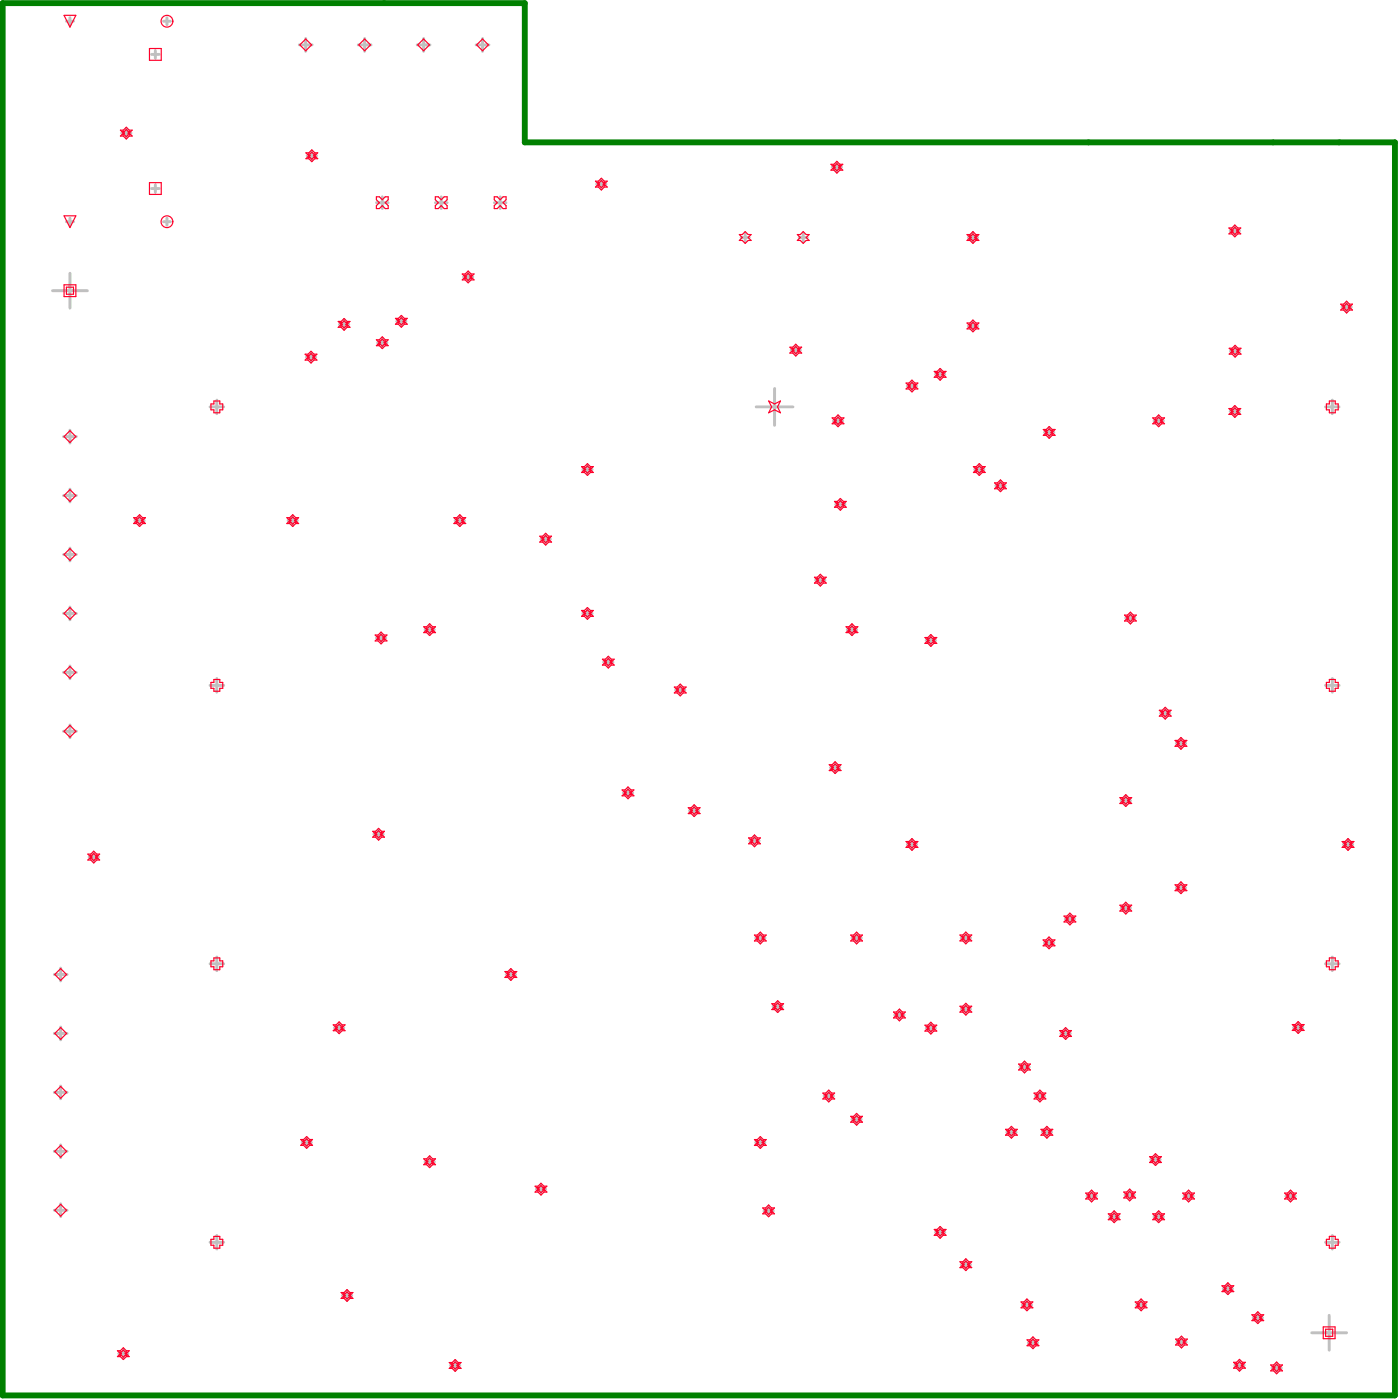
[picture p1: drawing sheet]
<svg xmlns="http://www.w3.org/2000/svg" width="201mm" height="201mm" viewBox="0 0 201 201" stroke-linecap="round" stroke-linejoin="round" font-family="sans-serif">
<g fill="none" stroke="#c0c0c0" stroke-width=".42">
<path d="M9.5 3h1M10 2.5v1M17.4 19.1h1.4M18.1 18.4v1.4M21.7 7.8h1.1M22.3 7.3v1M23.4 3h1M23.9 2.5v1M42.9 6.4h1.8M43.8 5.5v1.9M51.4 6.4h1.8M52.3 5.5v1.9"/>
<path d="M59.8 6.4h1.8M60.7 5.5v1.9M68.3 6.4h1.8M69.2 5.5v1.9M9.5 31.8h1M10 31.3v1M10 39.2v5M21.7 27h1.1M22.3 26.5v1.1M23.4 31.8h1M23.9 31.3v1M44 22.3h1.4"/>
<path d="M44.7 21.7v1.3M54 29.1h1.6M54.8 28.2v1.7M62.4 29.1h1.7M63.3 28.2v1.7M66.5 39.7h1.3M67.1 39v1.4M70.9 29.1h1.6M71.7 28.2v1.7M85.6 26.4h1.3M86.2 25.7v1.4M106.3 34.1h1.1"/>
<path d="M106.8 33.5v1.1M114.6 34.1h1.1M115.2 33.5v1.1M119.3 24h1.4M120 23.3v1.3M138.8 34.1h1.4M139.5 33.4v1.3M176.4 33.1h1.3M177 32.4v1.4M7.5 41.7h5M30.1 58.3h2M31.1 57.4v1.9"/>
<path d="M43.9 51.2h1.4M44.6 50.5v1.4M48.7 46.5h1.3M49.3 45.8v1.4M54.1 49.1h1.4M54.8 48.5v1.3M56.9 46.1h1.3M57.5 45.4v1.3M108.4 58.3h5.3M111.1 55.7v5.3M113.4 50.2h1.4M114.1 49.5v1.4"/>
<path d="M120.2 59.7v1.3M130.1 55.3h1.3M130.8 54.7v1.3M134.1 53.7h1.4M134.8 53v1.3M138.8 46.7h1.4M139.5 46.1v1.3M166.1 59.7v1.3M176.4 59h1.3M176.4 50.4h1.4M177 58.3v1.4M177.1 49.7v1.3"/>
<path d="M190 58.3h2M191 57.4v1.9M192.4 44h1.3M193.1 43.4v1.3M9.1 79.5h1.8M9.1 71.1h1.8M9.1 62.6h1.8M10 61.7v1.8M10 70.1v1.9M10 78.6v1.8M19.3 74.6h1.4M20 74v1.3"/>
<path d="M41.3 74.6h1.3M42 74v1.3M65.3 74.6h1.3M65.9 74v1.3M77.6 77.3h1.3M78.2 76.6v1.4M83.6 67.3h1.3M84.2 66.7v1.3M119.5 60.3h1.3M119.8 72.3h1.4M120.5 71.6v1.4M139.7 67.3h1.4"/>
<path d="M140.4 66.7v1.3M142.8 69.7h1.3M143.4 69v1.3M149.8 62h1.3M150.4 61.3v1.4M165.5 60.3h1.3M9.1 88h1.8M9.1 96.4h1.8M10 87v1.9M10 95.5v1.8M30.1 98.3h2M31.1 97.3v1.9"/>
<path d="M54 91.5h1.3M54.6 90.8v1.3M60.9 90.3h1.4M61.6 89.6v1.3M83.6 88h1.3M84.2 87.3v1.3M86.6 94.9h1.3M87.2 94.3v1.3M96.9 98.9h1.3M97.5 98.3v1.3M117 83.2h1.3M117.6 82.5v1.4"/>
<path d="M121.5 90.3h1.3M122.2 89.6v1.3M132.8 91.8h1.3M133.5 91.2v1.3M161.4 88.6h1.3M162.1 88v1.3M190 98.3h2M191 97.3v1.9M9.1 104.9h1.8M10 103.9v1.9M53.6 119.6h1.3M54.3 118.9v1.4"/>
<path d="M89.4 113.7h1.3M90 113v1.3M98.9 116.2h1.3M99.5 115.6v1.3M108.2 119.9v1.3M119.1 110.1h1.3M119.7 109.4v1.3M160.7 114.8h1.4M161.4 114.1v1.4M166.4 102.3h1.3M167.1 101.6v1.3M168.7 106.6h1.3"/>
<path d="M169.3 105.9v1.3M7.8 139.7h1.8M8.7 138.8v1.8M12.8 122.9h1.3M13.4 122.2v1.4M30.1 138.2h2M31.1 137.2v2M72.6 139.7h1.3M73.2 139.1v1.3M107.5 120.6h1.3M108.3 134.5h1.4M109 133.8v1.4"/>
<path d="M122.2 134.5h1.3M122.8 133.8v1.4M130.1 121.1h1.3M130.8 120.4v1.3M137.8 134.5h1.3M138.5 133.8v1.3M149.7 135.2h1.4M150.4 134.5v1.4M152.7 131.8h1.4M153.4 131.1v1.3M160.7 130.2h1.4M161.4 129.5v1.4"/>
<path d="M168.7 127.3h1.3M169.3 126.6v1.4M190 138.2h2M191 137.2v2M192.6 121.1h1.3M193.3 120.4v1.3M7.8 148.2h1.8M7.8 156.6h1.8M8.7 147.3v1.8M8.7 155.7v1.8M48 147.4h1.3M48.6 146.7v1.3"/>
<path d="M110.8 144.3h1.4M111.5 143.7v1.3M118.2 157.1h1.3M118.8 156.5v1.3M122.8 159.8v1.3M128.3 145.5h1.3M129 144.9v1.3M132.8 147.4h1.3M133.5 146.7v1.4M137.8 144.7h1.3M138.5 144v1.4M146.2 153h1.4"/>
<path d="M146.9 152.3v1.4M148.4 157.1h1.4M149.1 156.5v1.3M152.1 148.2h1.4M152.8 147.5v1.3M185.5 147.3h1.3M186.1 146.7v1.3M7.8 173.5h1.8M7.8 165.1h1.8M8.7 164.2v1.8M8.7 172.6v1.8M30.1 178.1h2"/>
<path d="M31.1 177.1v2M43.3 163.8h1.3M44 163.1v1.4M60.9 166.6h1.4M61.6 165.9v1.3M76.9 170.5h1.3M77.6 169.8v1.4M108.3 163.8h1.4M109 163.1v1.4M109.5 173.6h1.4M110.2 172.9v1.4M122.2 160.5h1.3"/>
<path d="M134.1 176.7h1.4M134.8 176v1.4M144.3 162.3h1.4M145 161.7v1.3M149.4 162.3h1.4M150.1 161.7v1.3M155.8 171.5h1.4M156.5 170.8v1.3M159.1 174.5h1.3M159.7 173.8v1.3M161.3 171.3h1.3M162 170.7v1.3"/>
<path d="M165 166.3h1.3M165.5 174.5h1.3M165.7 165.6v1.3M166.1 173.8v1.3M169.8 171.5h1.3M170.4 170.8v1.3M184.4 171.5h1.3M185 170.8v1.3M190 178.1h2M191 177.1v2M17 194.1h1.3M17.7 193.4v1.4"/>
<path d="M49.1 185.7h1.3M49.8 185.1v1.3M64.6 195.8h1.3M65.3 195.1v1.3M137.8 181.3h1.3M138.5 180.7v1.3M146.6 187.1h1.3M147.2 186.4v1.4M147.4 192.5h1.4M148.1 191.9v1.3M162.9 187.1h1.4M163.6 186.4v1.4"/>
<path d="M168.7 192.4h1.4M169.4 191.8v1.3M175.4 184.8h1.3M176.1 184.1v1.3M177 195.8h1.4M177.7 195.1v1.3M179.7 188.9h1.3M180.3 188.3v1.3M182.4 196.1h1.3M183 195.5v1.3M188.1 191.1h5M190.6 188.6v5"/>
</g>
<g fill="none" stroke="#ff002a" stroke-width=".17">
<path d="M9.2 2.2h1.7l-.9 1.7zM17.3 18.7h.4l.4-.5 .4 .5h.5l-.5 .4 .5 .4h-.5l-.4 .4-.4-.4h-.4l.4-.4zM17.6 18.8h.3l.2-.2 .3 .2h.2l-.2 .3 .2 .2h-.2l-.3 .3-.2-.3h-.3l.3-.2zM21.4 7h1.7v1.6h-1.7zM43 6.4l.8-.8 .9 .8-.9 .9zM52.3 5.6l.8 .8-.8 .9-.9-.9zM60.7 5.6l.9 .8-.9 .9-.8-.9zM68.3 6.4l.9-.8 .8 .8-.8 .9zM9.2 30.9h1.7l-.9 1.7zM21.4 26.2h1.7v1.7h-1.7zM43.9 21.9h.4l.4-.4 .4 .4h.5l-.5 .4 .5 .5h-.5l-.4 .4-.4-.4h-.4l.4-.5zM44.2 22.1h.3l.2-.3 .3 .3h.2l-.2 .2 .2 .3h-.2l-.3 .2-.2-.2h-.3l.3-.3z"/>
<path d="M54 28.2h.4l.4 .4 .4-.4h.5v.4l-.5 .5 .5 .4v.4h-.5l-.4-.4-.4 .4h-.4v-.4l.4-.4-.4-.5zM62.4 28.2h.4l.5 .4 .4-.4h.4v.4l-.4 .5 .4 .4v.4h-.4l-.4-.4-.5 .4h-.4v-.4l.4-.4-.4-.5zM66.3 39.3h.4l.4-.4 .4 .4h.5l-.5 .4 .5 .4h-.5l-.4 .5-.4-.5h-.4l.4-.4zM66.6 39.5h.3l.2-.3 .3 .3h.2l-.2 .2 .2 .3h-.2l-.3 .2-.2-.2h-.3l.3-.3zM70.9 28.2h.4l.4 .4 .4-.4h.5v.4l-.5 .5 .5 .4v.4h-.5l-.4-.4-.4 .4h-.4v-.4l.4-.4-.4-.5zM85.4 26h.4l.4-.4 .4 .4h.5l-.5 .4 .5 .4h-.5l-.4 .4-.4-.4h-.4l.4-.4zM85.7 26.1h.3l.2-.2 .3 .2h.2l-.2 .3 .2 .3h-.2l-.3 .2-.2-.2h-.3l.3-.3zM106 33.6h.4l.4-.4 .5 .4h.4l-.4 .5 .4 .4h-.4l-.5 .4-.4-.4h-.4l.4-.4zM114.3 33.6h.4l.5-.4 .4 .4h.4l-.4 .5 .4 .4h-.4l-.4 .4-.5-.4h-.4l.4-.4zM119.1 23.6h.5l.4-.5 .4 .5h.4l-.4 .4 .4 .4h-.4l-.4 .4-.4-.4h-.5l.5-.4zM119.5 23.7h.2l.3-.2 .2 .2h.3l-.3 .3 .3 .2h-.3l-.2 .3-.3-.3h-.2l.2-.2zM138.7 33.6h.4l.4-.4 .4 .4h.4l-.4 .5 .4 .4h-.4l-.4 .4-.4-.4h-.4l.4-.4z"/>
<path d="M139 33.8h.2l.3-.3 .3 .3h.2l-.2 .3 .2 .2h-.2l-.3 .3-.3-.3h-.2l.2-.2zM176.2 32.7h.4l.4-.4 .5 .4h.4l-.4 .4 .4 .4h-.4l-.5 .5-.4-.5h-.4l.4-.4zM176.5 32.9h.3l.2-.3 .3 .3h.3l-.3 .2 .3 .3h-.3l-.3 .2-.2-.2h-.3l.3-.3zM9.2 40.8h1.7v1.7h-1.7zM9.5 41.2h1v1h-1zM30.7 57.5h.8v.4h.4v.9h-.4v.4h-.8v-.4h-.5v-.9h.5zM43.7 50.8h.5l.4-.4 .4 .4h.4l-.4 .4 .4 .4h-.4l-.4 .5-.4-.5h-.5l.5-.4zM44.1 51h.2l.3-.3 .2 .3h.3l-.3 .2 .3 .3h-.3l-.2 .2-.3-.2h-.2l.2-.3zM48.5 46.1h.4l.4-.4 .5 .4h.4l-.4 .4 .4 .4h-.4l-.5 .5-.4-.5h-.4l.4-.4zM48.8 46.3h.3l.2-.3 .3 .3h.2l-.2 .2 .2 .3h-.2l-.3 .2-.2-.2h-.3l.3-.3zM54 48.7h.4l.4-.4 .4 .4h.5l-.5 .4 .5 .5h-.5l-.4 .4-.4-.4h-.4l.4-.5zM54.3 48.9h.3l.2-.3 .3 .3h.2l-.2 .2 .2 .3h-.2l-.3 .2-.2-.2h-.3l.3-.3z"/>
<path d="M56.7 45.6h.4l.4-.4 .5 .4h.4l-.4 .5 .4 .4h-.4l-.5 .4-.4-.4h-.4l.4-.4zM57 45.8h.3l.2-.2 .3 .2h.3l-.3 .3 .3 .2h-.3l-.3 .3-.2-.3h-.3l.3-.2zM110.2 57.5l.9 .4 .8-.4-.4 .8 .4 .9-.8-.4-.9 .4 .4-.9zM113.2 49.8h.5l.4-.4 .4 .4h.4l-.4 .4 .4 .4h-.4l-.4 .4-.4-.4h-.5l.5-.4zM113.6 49.9h.2l.3-.2 .2 .2h.3l-.3 .3 .3 .3h-.3l-.2 .2-.3-.2h-.2l.2-.3zM119.3 59.9h.4l.5-.4 .4 .4h.4l-.4 .4 .4 .5h-.4l-.4 .4-.5-.4h-.4l.4-.5zM129.9 54.9h.4l.5-.4 .4 .4h.4l-.4 .4 .4 .5h-.4l-.4 .4-.5-.4h-.4l.4-.5zM130.2 55.1h.3l.3-.3 .2 .3h.3l-.3 .2 .3 .3h-.3l-.2 .3-.3-.3h-.3l.3-.3zM134 53.3h.4l.4-.5 .4 .5h.4l-.4 .4 .4 .4h-.4l-.4 .4-.4-.4h-.4l.4-.4zM134.3 53.4h.2l.3-.2 .2 .2h.3l-.3 .3 .3 .2h-.3l-.2 .3-.3-.3h-.2l.2-.2zM138.7 46.3h.4l.4-.4 .4 .4h.4l-.4 .4 .4 .5h-.4l-.4 .4-.4-.4h-.4l.4-.5zM139 46.5h.2l.3-.3 .3 .3h.2l-.2 .2 .2 .3h-.2l-.3 .2-.3-.2h-.2l.2-.3z"/>
<path d="M165.3 59.9h.4l.4-.4 .4 .4h.5l-.5 .4 .5 .5h-.5l-.4 .4-.4-.4h-.4l.4-.5zM176.2 58.6h.4l.4-.4 .5 .4h.4l-.4 .4 .4 .4h-.4l-.5 .4-.4-.4h-.4l.4-.4zM176.2 49.9h.5l.4-.4 .4 .4h.4l-.4 .5 .4 .4h-.4l-.4 .4-.4-.4h-.5l.5-.4zM176.5 58.7h.3l.2-.2 .3 .2h.3l-.3 .3 .3 .3h-.3l-.3 .2-.2-.2h-.3l.3-.3zM176.6 50.1h.2l.3-.3 .2 .3h.3l-.3 .3 .3 .2h-.3l-.2 .3-.3-.3h-.2l.2-.2zM190.6 57.5h.8v.4h.5v.9h-.5v.4h-.8v-.4h-.4v-.9h.4zM192.2 43.6h.5l.4-.4 .4 .4h.4l-.4 .4 .4 .5h-.4l-.4 .4-.4-.4h-.5l.5-.5zM192.6 43.8h.2l.3-.3 .2 .3h.3l-.3 .2 .3 .3h-.3l-.2 .2-.3-.2h-.2l.2-.3zM9.2 79.5l.8-.8 .9 .8-.9 .8zM9.2 71.1l.8-.9 .9 .9-.9 .8zM9.2 62.6l.8-.8 .9 .8-.9 .8zM19.2 74.2h.4l.4-.4 .4 .4h.5l-.5 .4 .5 .5h-.5l-.4 .4-.4-.4h-.4l.4-.5z"/>
<path d="M19.5 74.4h.3l.2-.3 .3 .3h.2l-.2 .2 .2 .3h-.2l-.3 .3-.2-.3h-.3l.3-.3zM41.1 74.2h.4l.5-.4 .4 .4h.4l-.4 .4 .4 .5h-.4l-.4 .4-.5-.4h-.4l.4-.5zM41.5 74.4h.2l.3-.3 .2 .3h.3l-.3 .2 .3 .3h-.3l-.2 .3-.3-.3h-.2l.2-.3zM65.1 74.2h.4l.4-.4 .4 .4h.5l-.5 .4 .5 .5h-.5l-.4 .4-.4-.4h-.4l.4-.5zM65.4 74.4h.3l.2-.3 .3 .3h.2l-.2 .2 .2 .3h-.2l-.3 .3-.2-.3h-.3l.3-.3zM77.4 76.9h.4l.4-.4 .5 .4h.4l-.4 .4 .4 .4h-.4l-.5 .5-.4-.5h-.4l.4-.4zM77.7 77.1h.3l.2-.3 .3 .3h.2l-.2 .2 .2 .3h-.2l-.3 .2-.2-.2h-.3l.3-.3zM83.4 66.9h.4l.4-.4 .4 .4h.5l-.5 .4 .5 .4h-.5l-.4 .5-.4-.5h-.4l.4-.4zM83.7 67.1h.3l.2-.3 .3 .3h.2l-.2 .2 .2 .3h-.2l-.3 .2-.2-.2h-.3l.3-.3zM119.6 71.9h.5l.4-.4 .4 .4h.4l-.4 .4 .4 .4h-.4l-.4 .5-.4-.5h-.5l.5-.4zM119.6 60.1h.3l.3-.3 .2 .3h.3l-.3 .2 .3 .3h-.3l-.2 .2-.3-.2h-.3l.3-.3zM120 72.1h.2l.3-.3 .2 .3h.3l-.3 .2 .3 .3h-.3l-.2 .2-.3-.2h-.2l.2-.3z"/>
<path d="M139.6 66.9h.4l.4-.4 .4 .4h.5l-.5 .4 .5 .4h-.5l-.4 .5-.4-.5h-.4l.4-.4zM139.9 67.1h.3l.2-.3 .3 .3h.2l-.2 .2 .2 .3h-.2l-.3 .2-.2-.2h-.3l.3-.3zM142.6 69.2h.4l.4-.4 .5 .4h.4l-.4 .5 .4 .4h-.4l-.5 .4-.4-.4h-.4l.4-.4zM142.9 69.4h.3l.2-.3 .3 .3h.3l-.3 .3 .3 .2h-.3l-.3 .3-.2-.3h-.3l.3-.2zM149.6 61.6h.4l.4-.4 .5 .4h.4l-.4 .4 .4 .4h-.4l-.5 .4-.4-.4h-.4l.4-.4zM149.9 61.7h.3l.2-.2 .3 .2h.2l-.2 .3 .2 .3h-.2l-.3 .2-.2-.2h-.3l.3-.3zM165.6 60.1h.3l.2-.3 .3 .3h.2l-.2 .2 .2 .3h-.2l-.3 .2-.2-.2h-.3l.3-.3zM9.2 96.4l.8-.8 .9 .8-.9 .8zM10 87.1l.9 .9-.9 .8-.8-.8zM30.7 97.4h.8v.4h.4v.9h-.4v.4h-.8v-.4h-.5v-.9h.5zM53.8 91.1h.4l.4-.5 .5 .5h.4l-.4 .4 .4 .4h-.4l-.5 .4-.4-.4h-.4l.4-.4zM54.1 91.2h.3l.2-.2 .3 .2h.2l-.2 .3 .2 .2h-.2l-.3 .3-.2-.3h-.3l.3-.2z"/>
<path d="M60.8 89.9h.4l.4-.5 .4 .5h.4l-.4 .4 .4 .4h-.4l-.4 .4-.4-.4h-.4l.4-.4zM61.1 90h.2l.3-.2 .3 .2h.2l-.2 .3 .2 .2h-.2l-.3 .3-.3-.3h-.2l.2-.2zM83.4 87.5h.4l.4-.4 .4 .4h.5l-.5 .5 .5 .4h-.5l-.4 .4-.4-.4h-.4l.4-.4zM83.7 87.7h.3l.2-.3 .3 .3h.2l-.2 .3 .2 .2h-.2l-.3 .3-.2-.3h-.3l.3-.2zM86.4 94.5h.4l.4-.4 .4 .4h.5l-.5 .4 .5 .5h-.5l-.4 .4-.4-.4h-.4l.4-.5zM86.7 94.7h.3l.2-.3 .3 .3h.2l-.2 .2 .2 .3h-.2l-.3 .2-.2-.2h-.3l.3-.3zM96.7 98.5h.4l.4-.4 .5 .4h.4l-.4 .4 .4 .5h-.4l-.5 .4-.4-.4h-.4l.4-.5zM97 98.7h.3l.2-.3 .3 .3h.2l-.2 .2 .2 .3h-.2l-.3 .2-.2-.2h-.3l.3-.3zM116.8 82.8h.4l.4-.5 .4 .5h.5l-.5 .4 .5 .4h-.5l-.4 .4-.4-.4h-.4l.4-.4zM117.1 82.9h.3l.2-.2 .3 .2h.2l-.2 .3 .2 .2h-.2l-.3 .3-.2-.3h-.3l.3-.2zM121.3 89.9h.4l.5-.5 .4 .5h.4l-.4 .4 .4 .4h-.4l-.4 .4-.5-.4h-.4l.4-.4zM121.6 90h.3l.3-.2 .2 .2h.3l-.3 .3 .3 .2h-.3l-.2 .3-.3-.3h-.3l.3-.2z"/>
<path d="M132.6 91.4h.4l.5-.4 .4 .4h.4l-.4 .4 .4 .5h-.4l-.4 .4-.5-.4h-.4l.4-.5zM133 91.6h.2l.3-.3 .2 .3h.3l-.3 .2 .3 .3h-.3l-.2 .2-.3-.2h-.2l.2-.3zM161.2 88.2h.5l.4-.4 .4 .4h.4l-.4 .4 .4 .4h-.4l-.4 .5-.4-.5h-.5l.5-.4zM161.6 88.4h.2l.3-.3 .2 .3h.3l-.3 .2 .3 .3h-.3l-.2 .2-.3-.2h-.2l.2-.3zM190.6 97.4h.8v.4h.5v.9h-.5v.4h-.8v-.4h-.4v-.9h.4zM9.2 104.9l.8-.9 .9 .9-.9 .8zM53.4 119.2h.5l.4-.4 .4 .4h.4l-.4 .4 .4 .4h-.4l-.4 .5-.4-.5h-.5l.5-.4zM53.8 119.4h.2l.3-.3 .2 .3h.3l-.3 .2 .3 .3h-.3l-.2 .2-.3-.2h-.2l.2-.3zM89.2 113.3h.4l.4-.5 .5 .5h.4l-.4 .4 .4 .4h-.4l-.5 .4-.4-.4h-.4l.4-.4zM89.5 113.4h.3l.2-.2 .3 .2h.2l-.2 .3 .2 .2h-.2l-.3 .3-.2-.3h-.3l.3-.2zM98.7 115.8h.4l.4-.4 .5 .4h.4l-.4 .4 .4 .5h-.4l-.5 .4-.4-.4h-.4l.4-.5zM99 116h.3l.2-.3 .3 .3h.2l-.2 .2 .2 .3h-.2l-.3 .2-.2-.2h-.3l.3-.3z"/>
<path d="M118.9 109.6h.4l.4-.4 .5 .4h.4l-.4 .5 .4 .4h-.4l-.5 .4-.4-.4h-.4l.4-.4zM119.2 109.8h.3l.2-.2 .3 .2h.2l-.2 .3 .2 .2h-.2l-.3 .3-.2-.3h-.3l.3-.2zM160.6 114.4h.4l.4-.5 .4 .5h.5l-.5 .4 .5 .4h-.5l-.4 .4-.4-.4h-.4l.4-.4zM160.9 114.5h.3l.2-.2 .3 .2h.2l-.2 .3 .2 .2h-.2l-.3 .3-.2-.3h-.3l.3-.2zM166.2 101.8h.4l.5-.4 .4 .4h.4l-.4 .5 .4 .4h-.4l-.4 .4-.5-.4h-.4l.4-.4zM166.6 102h.2l.3-.2 .2 .2h.3l-.3 .3 .3 .2h-.3l-.2 .3-.3-.3h-.2l.2-.2zM168.5 106.2h.4l.4-.5 .4 .5h.5l-.5 .4 .5 .4h-.5l-.4 .4-.4-.4h-.4l.4-.4zM168.8 106.3h.3l.2-.2 .3 .2h.2l-.2 .3 .2 .2h-.2l-.3 .3-.2-.3h-.3l.3-.2zM8.7 138.9l.8 .8-.8 .9-.8-.9zM12.6 122.5h.4l.4-.5 .5 .5h.4l-.4 .4 .4 .4h-.4l-.5 .4-.4-.4h-.4l.4-.4zM12.9 122.6h.3l.2-.2 .3 .2h.2l-.2 .3 .2 .2h-.2l-.3 .3-.2-.3h-.3l.3-.2zM30.2 137.8h.5v-.5h.8v.5h.4v.8h-.4v.4h-.8v-.4h-.5z"/>
<path d="M72.4 139.3h.4l.4-.4 .5 .4h.4l-.4 .4 .4 .4h-.4l-.5 .5-.4-.5h-.4l.4-.4zM72.7 139.5h.3l.2-.3 .3 .3h.3l-.3 .2 .3 .3h-.3l-.3 .2-.2-.2h-.3l.3-.3zM107.3 120.1h.5l.4-.4 .4 .4h.4l-.4 .5 .4 .4h-.4l-.4 .4-.4-.4h-.5l.5-.4zM107.7 120.3h.2l.3-.2 .2 .2h.3l-.3 .3 .3 .2h-.3l-.2 .3-.3-.3h-.2l.2-.2zM108.2 134.1h.4l.4-.5 .4 .5h.5l-.5 .4 .5 .4h-.5l-.4 .4-.4-.4h-.4l.4-.4zM108.5 134.2h.3l.2-.2 .3 .2h.2l-.2 .3 .2 .2h-.2l-.3 .3-.2-.3h-.3l.3-.2zM122 134.1h.4l.4-.5 .4 .5h.5l-.5 .4 .5 .4h-.5l-.4 .4-.4-.4h-.4l.4-.4zM122.3 134.2h.3l.2-.2 .3 .2h.2l-.2 .3 .2 .2h-.2l-.3 .3-.2-.3h-.3l.3-.2zM129.9 120.7h.4l.5-.5 .4 .5h.4l-.4 .4 .4 .4h-.4l-.4 .4-.5-.4h-.4l.4-.4zM130.2 120.8h.3l.3-.2 .2 .2h.3l-.3 .3 .3 .2h-.3l-.2 .3-.3-.3h-.3l.3-.2zM137.6 134.1h.5l.4-.5 .4 .5h.4l-.4 .4 .4 .4h-.4l-.4 .4-.4-.4h-.5l.5-.4zM138 134.2h.2l.3-.2 .2 .2h.3l-.3 .3 .3 .2h-.3l-.2 .3-.3-.3h-.2l.2-.2z"/>
<path d="M149.6 134.8h.4l.4-.5 .4 .5h.5l-.5 .4 .5 .4h-.5l-.4 .4-.4-.4h-.4l.4-.4zM149.9 134.9h.3l.2-.2 .3 .2h.2l-.2 .3 .2 .2h-.2l-.3 .3-.2-.3h-.3l.3-.2zM152.6 131.3h.4l.4-.4 .4 .4h.4l-.4 .5 .4 .4h-.4l-.4 .4-.4-.4h-.4l.4-.4zM152.9 131.5h.2l.3-.2 .3 .2h.2l-.2 .3 .2 .2h-.2l-.3 .3-.3-.3h-.2l.2-.2zM160.6 129.8h.4l.4-.4 .4 .4h.5l-.5 .4 .5 .4h-.5l-.4 .5-.4-.5h-.4l.4-.4zM160.9 130h.3l.2-.3 .3 .3h.2l-.2 .2 .2 .3h-.2l-.3 .2-.2-.2h-.3l.3-.3zM168.5 126.9h.4l.4-.5 .4 .5h.5l-.5 .4 .5 .4h-.5l-.4 .4-.4-.4h-.4l.4-.4zM168.8 127h.3l.2-.2 .3 .2h.2l-.2 .3 .2 .2h-.2l-.3 .3-.2-.3h-.3l.3-.2zM190.2 137.8h.4v-.5h.8v.5h.5v.8h-.5v.4h-.8v-.4h-.4zM192.4 120.7h.5l.4-.5 .4 .5h.4l-.4 .4 .4 .4h-.4l-.4 .4-.4-.4h-.5l.5-.4zM192.8 120.8h.2l.3-.2 .2 .2h.3l-.3 .3 .3 .2h-.3l-.2 .3-.3-.3h-.2l.2-.2zM8.7 155.8l.8 .8-.8 .9-.8-.9z"/>
<path d="M8.7 147.3l.8 .9-.8 .8-.8-.8zM47.8 146.9h.4l.4-.4 .4 .4h.5l-.5 .5 .5 .4h-.5l-.4 .4-.4-.4h-.4l.4-.4zM48.1 147.1h.3l.2-.2 .3 .2h.2l-.2 .3 .2 .2h-.2l-.3 .3-.2-.3h-.3l.3-.2zM110.7 143.9h.4l.4-.4 .4 .4h.5l-.5 .4 .5 .5h-.5l-.4 .4-.4-.4h-.4l.4-.5zM111 144.1h.3l.2-.3 .3 .3h.2l-.2 .2 .2 .3h-.2l-.3 .2-.2-.2h-.3l.3-.3zM118 156.7h.4l.4-.4 .4 .4h.5l-.5 .4 .5 .5h-.5l-.4 .4-.4-.4h-.4l.4-.5zM118.3 156.9h.3l.2-.3 .3 .3h.2l-.2 .2 .2 .3h-.2l-.3 .3-.2-.3h-.3l.3-.3zM128.1 145.1h.4l.5-.4 .4 .4h.4l-.4 .4 .4 .4h-.4l-.4 .5-.5-.5h-.4l.4-.4zM128.5 145.3h.2l.3-.3 .2 .3h.3l-.3 .2 .3 .3h-.3l-.2 .2-.3-.2h-.2l.2-.3zM132.6 147h.4l.5-.4 .4 .4h.4l-.4 .4 .4 .4h-.4l-.4 .5-.5-.5h-.4l.4-.4zM133 147.2h.2l.3-.3 .2 .3h.3l-.3 .2 .3 .3h-.3l-.2 .2-.3-.2h-.2l.2-.3zM137.6 144.3h.5l.4-.5 .4 .5h.4l-.4 .4 .4 .4h-.4l-.4 .4-.4-.4h-.5l.5-.4z"/>
<path d="M138 144.4h.2l.3-.2 .2 .2h.3l-.3 .3 .3 .2h-.3l-.2 .3-.3-.3h-.2l.2-.2zM146 152.6h.5l.4-.5 .4 .5h.4l-.4 .4 .4 .4h-.4l-.4 .4-.4-.4h-.5l.5-.4zM146.4 152.7h.2l.3-.2 .2 .2h.3l-.3 .3 .3 .2h-.3l-.2 .3-.3-.3h-.2l.2-.2zM148.3 156.7h.4l.4-.4 .4 .4h.4l-.4 .4 .4 .5h-.4l-.4 .4-.4-.4h-.4l.4-.5zM148.6 156.9h.2l.3-.3 .3 .3h.2l-.2 .2 .2 .3h-.2l-.3 .3-.3-.3h-.2l.2-.3zM151.9 147.8h.5l.4-.5 .4 .5h.4l-.4 .4 .4 .4h-.4l-.4 .4-.4-.4h-.5l.5-.4zM152.3 147.9h.2l.3-.2 .2 .2h.3l-.3 .3 .3 .2h-.3l-.2 .3-.3-.3h-.2l.2-.2zM185.3 146.9h.4l.4-.4 .5 .4h.4l-.4 .4 .4 .4h-.4l-.5 .5-.4-.5h-.4l.4-.4zM185.6 147.1h.3l.2-.3 .3 .3h.2l-.2 .2 .2 .3h-.2l-.3 .2-.2-.2h-.3l.3-.3zM8.7 172.7l.8 .8-.8 .9-.8-.9zM8.7 164.2l.8 .9-.8 .8-.8-.8zM30.2 177.7h.5v-.4h.8v.4h.4v.8h-.4v.5h-.8v-.5h-.5z"/>
<path d="M43.1 163.4h.4l.5-.4 .4 .4h.4l-.4 .4 .4 .4h-.4l-.4 .4-.5-.4h-.4l.4-.4zM43.5 163.5h.2l.3-.2 .2 .2h.3l-.3 .3 .3 .3h-.3l-.2 .2-.3-.2h-.2l.2-.3zM60.8 166.1h.4l.4-.4 .4 .4h.4l-.4 .5 .4 .4h-.4l-.4 .4-.4-.4h-.4l.4-.4zM61.1 166.3h.2l.3-.2 .3 .2h.2l-.2 .3 .2 .2h-.2l-.3 .3-.3-.3h-.2l.2-.2zM76.7 170.1h.4l.5-.4 .4 .4h.4l-.4 .4 .4 .4h-.4l-.4 .4-.5-.4h-.4l.4-.4zM77.1 170.2h.2l.3-.2 .2 .2h.3l-.3 .3 .3 .3h-.3l-.2 .2-.3-.2h-.2l.2-.3zM108.2 163.4h.4l.4-.4 .4 .4h.5l-.5 .4 .5 .4h-.5l-.4 .5-.4-.5h-.4l.4-.4zM108.5 163.6h.3l.2-.3 .3 .3h.2l-.2 .2 .2 .3h-.2l-.3 .2-.2-.2h-.3l.3-.3zM109.4 173.2h.4l.4-.4 .4 .4h.4l-.4 .4 .4 .4h-.4l-.4 .5-.4-.5h-.4l.4-.4zM109.7 173.4h.2l.3-.3 .3 .3h.2l-.2 .2 .2 .3h-.2l-.3 .2-.3-.2h-.2l.2-.3zM122 160.1h.4l.4-.5 .4 .5h.5l-.5 .4 .5 .4h-.5l-.4 .4-.4-.4h-.4l.4-.4zM122.3 160.2h.3l.2-.2 .3 .2h.2l-.2 .3 .2 .2h-.2l-.3 .3-.2-.3h-.3l.3-.2z"/>
<path d="M134 176.3h.4l.4-.4 .4 .4h.4l-.4 .4 .4 .4h-.4l-.4 .4-.4-.4h-.4l.4-.4zM134.3 176.4h.2l.3-.2 .2 .2h.3l-.3 .3 .3 .3h-.3l-.2 .2-.3-.2h-.2l.2-.3zM144.2 161.9h.4l.4-.4 .4 .4h.5l-.5 .4 .5 .5h-.5l-.4 .4-.4-.4h-.4l.4-.5zM144.5 162.1h.3l.2-.3 .3 .3h.2l-.2 .2 .2 .3h-.2l-.3 .3-.2-.3h-.3l.3-.3zM149.3 161.9h.4l.4-.4 .4 .4h.4l-.4 .4 .4 .5h-.4l-.4 .4-.4-.4h-.4l.4-.5zM149.6 162.1h.2l.3-.3 .3 .3h.2l-.2 .2 .2 .3h-.2l-.3 .3-.3-.3h-.2l.2-.3zM155.7 171.1h.4l.4-.5 .4 .5h.5l-.5 .4 .5 .4h-.5l-.4 .4-.4-.4h-.4l.4-.4zM156 171.2h.3l.2-.2 .3 .2h.2l-.2 .3 .2 .2h-.2l-.3 .3-.2-.3h-.3l.3-.2zM158.9 174h.4l.4-.4 .5 .4h.4l-.4 .5 .4 .4h-.4l-.5 .4-.4-.4h-.4l.4-.4zM159.2 174.2h.3l.2-.2 .3 .2h.3l-.3 .3 .3 .2h-.3l-.3 .3-.2-.3h-.3l.3-.2zM161.1 170.9h.4l.5-.4 .4 .4h.4l-.4 .4 .4 .5h-.4l-.4 .4-.5-.4h-.4l.4-.5zM161.5 171.1h.2l.3-.3 .2 .3h.3l-.3 .2 .3 .3h-.3l-.2 .2-.3-.2h-.2l.2-.3z"/>
<path d="M164.8 165.8h.5l.4-.4 .4 .4h.4l-.4 .5 .4 .4h-.4l-.4 .4-.4-.4h-.5l.5-.4zM165.2 166h.2l.3-.2 .2 .2h.3l-.3 .3 .3 .2h-.3l-.2 .3-.3-.3h-.2l.2-.2zM165.3 174h.4l.4-.4 .4 .4h.5l-.5 .5 .5 .4h-.5l-.4 .4-.4-.4h-.4l.4-.4zM165.6 174.2h.3l.2-.2 .3 .2h.2l-.2 .3 .2 .2h-.2l-.3 .3-.2-.3h-.3l.3-.2zM169.6 171.1h.4l.4-.5 .4 .5h.5l-.5 .4 .5 .4h-.5l-.4 .4-.4-.4h-.4l.4-.4zM169.9 171.2h.3l.2-.2 .3 .2h.2l-.2 .3 .2 .2h-.2l-.3 .3-.2-.3h-.3l.3-.2zM184.2 171.1h.4l.4-.5 .5 .5h.4l-.4 .4 .4 .4h-.4l-.5 .4-.4-.4h-.4l.4-.4zM184.5 171.2h.3l.2-.2 .3 .2h.2l-.2 .3 .2 .2h-.2l-.3 .3-.2-.3h-.3l.3-.2zM190.2 177.7h.4v-.4h.8v.4h.5v.8h-.5v.5h-.8v-.5h-.4zM16.8 193.7h.5l.4-.5 .4 .5h.4l-.4 .4 .4 .4h-.4l-.4 .4-.4-.4h-.5l.5-.4zM17.2 193.8h.2l.3-.2 .2 .2h.3l-.3 .3 .3 .2h-.3l-.2 .3-.3-.3h-.2l.2-.2zM48.9 185.3h.4l.5-.4 .4 .4h.4l-.4 .4 .4 .5h-.4l-.4 .4-.5-.4h-.4l.4-.5z"/>
<path d="M49.2 185.5h.3l.3-.3 .2 .3h.3l-.3 .2 .3 .3h-.3l-.2 .3-.3-.3h-.3l.3-.3zM64.4 195.4h.4l.5-.5 .4 .5h.4l-.4 .4 .4 .4h-.4l-.4 .4-.5-.4h-.4l.4-.4zM64.8 195.5h.2l.3-.2 .2 .2h.3l-.3 .3 .3 .2h-.3l-.2 .3-.3-.3h-.2l.2-.2zM137.6 180.9h.5l.4-.4 .4 .4h.4l-.4 .4 .4 .5h-.4l-.4 .4-.4-.4h-.5l.5-.5zM138 181.1h.2l.3-.3 .2 .3h.3l-.3 .2 .3 .3h-.3l-.2 .2-.3-.2h-.2l.2-.3zM146.4 186.7h.4l.4-.5 .5 .5h.4l-.4 .4 .4 .4h-.4l-.5 .4-.4-.4h-.4l.4-.4zM146.7 186.8h.3l.2-.2 .3 .2h.2l-.2 .3 .2 .2h-.2l-.3 .3-.2-.3h-.3l.3-.2zM147.3 192.1h.4l.4-.4 .4 .4h.4l-.4 .4 .4 .4h-.4l-.4 .5-.4-.5h-.4l.4-.4zM147.6 192.3h.3l.2-.3 .3 .3h.2l-.2 .2 .2 .3h-.2l-.3 .2-.2-.2h-.3l.3-.3zM162.8 186.7h.4l.4-.5 .4 .5h.5l-.5 .4 .5 .4h-.5l-.4 .4-.4-.4h-.4l.4-.4zM163.1 186.8h.3l.2-.2 .3 .2h.2l-.2 .3 .2 .2h-.2l-.3 .3-.2-.3h-.3l.3-.2zM168.6 192h.4l.4-.4 .4 .4h.4l-.4 .4 .4 .4h-.4l-.4 .5-.4-.5h-.4l.4-.4z"/>
<path d="M168.9 192.2h.2l.3-.3 .3 .3h.2l-.2 .2 .2 .3h-.2l-.3 .2-.3-.2h-.2l.2-.3zM175.2 184.3h.4l.5-.4 .4 .4h.4l-.4 .5 .4 .4h-.4l-.4 .4-.5-.4h-.4l.4-.4zM175.5 184.5h.3l.3-.2 .2 .2h.3l-.3 .3 .3 .2h-.3l-.2 .3-.3-.3h-.3l.3-.2zM176.9 195.3h.4l.4-.4 .4 .4h.5l-.5 .5 .5 .4h-.5l-.4 .4-.4-.4h-.4l.4-.4zM177.2 195.5h.3l.2-.3 .3 .3h.2l-.2 .3 .2 .2h-.2l-.3 .3-.2-.3h-.3l.3-.2zM179.5 188.5h.4l.4-.4 .5 .4h.4l-.4 .4 .4 .5h-.4l-.5 .4-.4-.4h-.4l.4-.5zM179.8 188.7h.3l.2-.3 .3 .3h.2l-.2 .2 .2 .3h-.2l-.3 .2-.2-.2h-.3l.3-.3zM182.2 195.7h.4l.4-.4 .5 .4h.4l-.4 .4 .4 .5h-.4l-.5 .4-.4-.4h-.4l.4-.5zM182.5 195.9h.3l.2-.3 .3 .3h.2l-.2 .2 .2 .3h-.2l-.3 .2-.2-.2h-.3l.3-.3zM189.7 190.2h1.7v1.7h-1.7zM190.1 190.6h1v1h-1z"/>
<circle cx="23.9" cy="3" r=".85"/>
<circle cx="23.9" cy="31.8" r=".85"/>
</g>
<path d="M.4 .4h74.8v20h124.8v179.7h-199.6z" fill="none" stroke="#008000" stroke-width=".84"/>
</svg>
